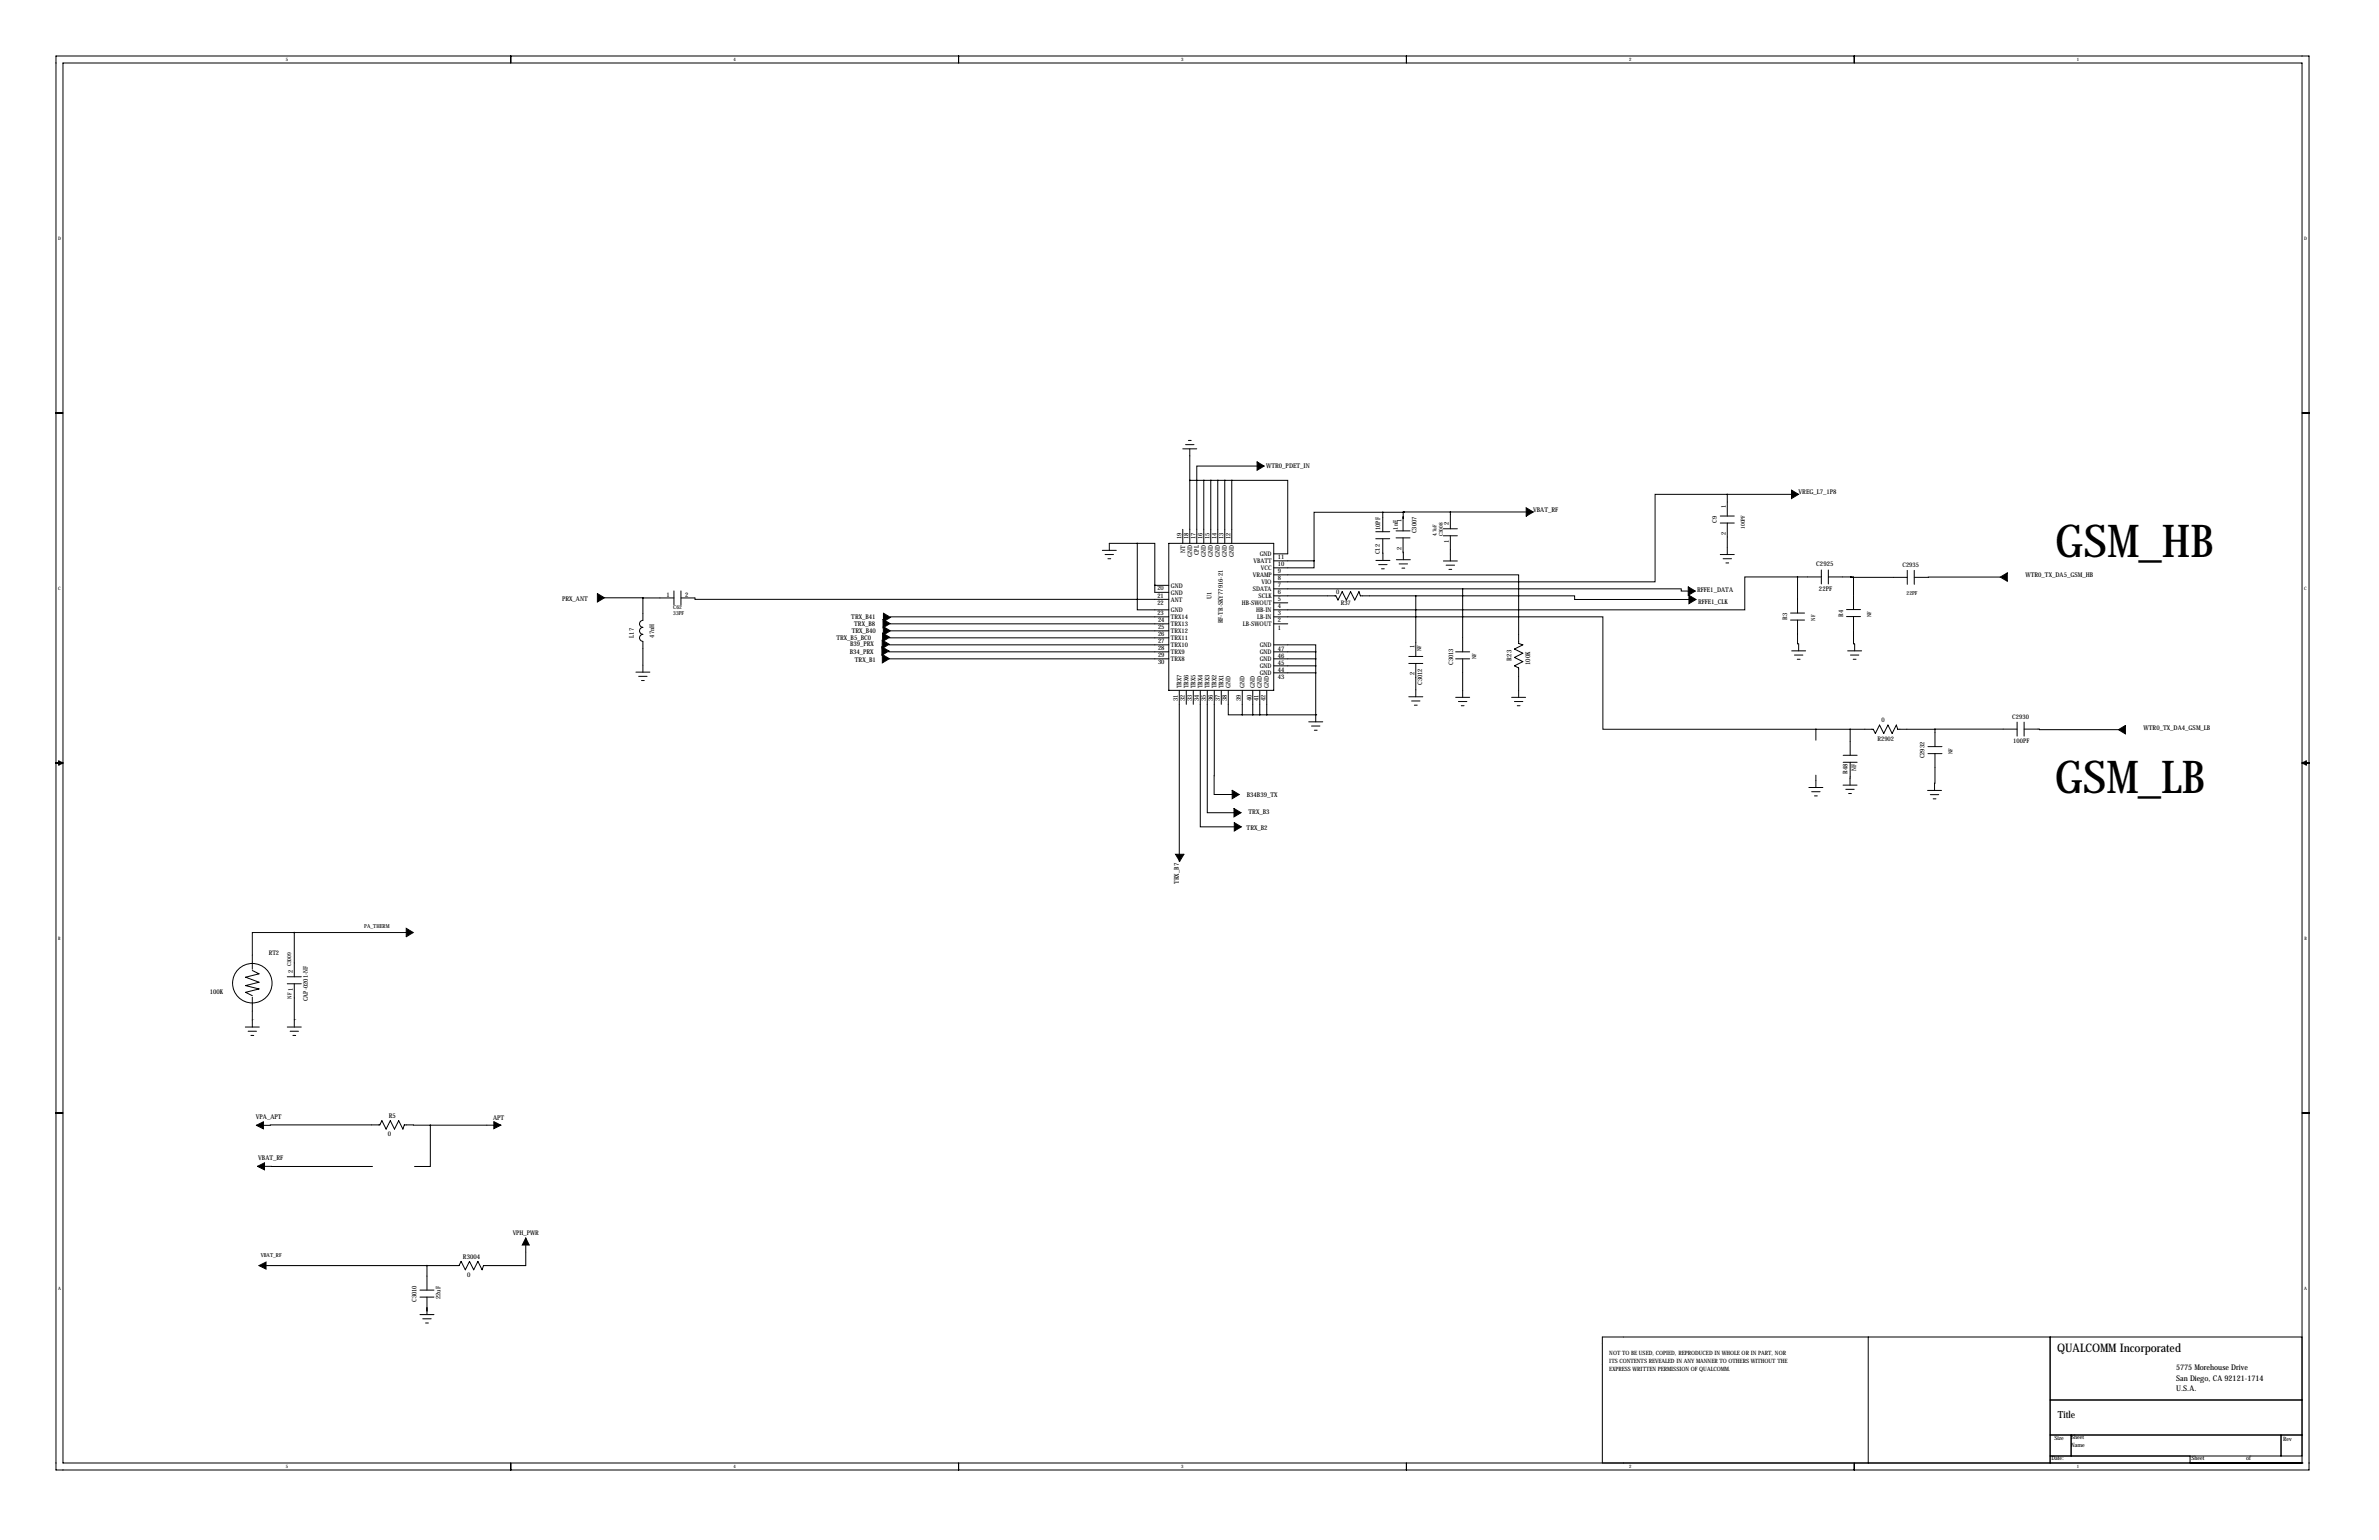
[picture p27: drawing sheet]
<svg xmlns="http://www.w3.org/2000/svg" width="864mm" height="559mm" viewBox="0 0 864 559" stroke-linecap="round" stroke-linejoin="round" font-family="sans-serif">
<defs><g id="words">
<g font-size="16.5">
<text x="746.1" y="202.1">GSM_HB</text>
<text x="745.9" y="287.8">GSM_LB</text>
</g>
<text font-size="4.3" x="746.8" y="490.7">QUALCOMM Incorporated</text>
<text font-size="3.6" x="747" y="514.6">Title</text>
<g font-size="2.8">
<text x="789.9" y="497.3">5775 Morehouse Drive</text>
<text x="789.9" y="501.1">San Diego, CA 92121-1714</text>
<text x="789.9" y="504.8">U.S.A.</text>
</g>
<g font-size="2.4">
<text x="459.6" y="169.9">WTR0_PDET_IN</text>
<text x="652.9" y="179.4">VREG_L7_1P8</text>
<text x="556.6" y="185.8">VBAT_RF</text>
<text x="526" y="190.3" transform="rotate(-90 526 190.3)">2</text>
<text x="526" y="197.2" transform="rotate(-90 526 197.2)">1</text>
<text x="659.3" y="205.5">C2925</text>
<text x="735.3" y="209.4">WTR0_TX_DA5_GSM_HB</text>
<text x="616.1" y="214.8">RFFE1_DATA</text>
<text x="660.3" y="214.3">22PF</text>
<text x="204.1" y="218">PRX_ANT</text>
<text x="616.4" y="219.2">RFFE1_CLK</text>
<text x="309" y="224.7">TRX_B41</text>
<text x="310.1" y="227.2">TRX_B8</text>
<text x="303.6" y="232.1">TRX_B5_BC0</text>
<text x="309.2" y="229.6">TRX_B40</text>
<text x="308.5" y="237.5">B34_PRX</text>
<text x="308.6" y="234.5">B39_PRX</text>
<text x="548.7" y="239.7" transform="rotate(-90 548.7 239.7)">R23</text>
<text x="310.3" y="240.4">TRX_B1</text>
<text x="555.5" y="241.3" transform="rotate(-90 555.5 241.3)">100K</text>
<text x="778.2" y="264.8">WTR0_TX_DA4_GSM_LB</text>
<text x="452.6" y="289.3">B34B39_TX</text>
<text x="453.2" y="295.4">TRX_B3</text>
<text x="452.5" y="301.3">TRX_B2</text>
<text x="427.9" y="320.8" transform="rotate(-90 427.9 320.8)">TRX_B7</text>
<text x="76.2" y="360.6">100K</text>
<text x="92.8" y="406.1">VPA_APT</text>
<text x="141.2" y="405.6">R5</text>
<text x="179" y="406.2">APT</text>
<text x="140.8" y="412.4">0</text>
<text x="93.7" y="420.9">VBAT_RF</text>
<text x="168.1" y="456.7">R3004</text>
<text x="169.6" y="463.4">0</text>
</g>
<g font-size="2.3">
<text x="626.5" y="184.2" transform="rotate(-90 626.5 184.2)">1</text>
<text x="508.8" y="189.6" transform="rotate(-90 508.8 189.6)">1</text>
<text x="623.2" y="189.8" transform="rotate(-90 623.2 189.8)">C9</text>
<text x="428.9" y="195.6" transform="rotate(-90 428.9 195.6)">19</text>
<text x="431.4" y="195.6" transform="rotate(-90 431.4 195.6)">18</text>
<text x="433.9" y="195.6" transform="rotate(-90 433.9 195.6)">17</text>
<text x="436.5" y="195.6" transform="rotate(-90 436.5 195.6)">16</text>
<text x="439" y="195.6" transform="rotate(-90 439 195.6)">15</text>
<text x="441.6" y="195.6" transform="rotate(-90 441.6 195.6)">14</text>
<text x="444.1" y="195.6" transform="rotate(-90 444.1 195.6)">13</text>
<text x="446.6" y="195.6" transform="rotate(-90 446.6 195.6)">12</text>
<text x="501" y="192.4" transform="rotate(-90 501 192.4)">10PF</text>
<text x="507.5" y="192.2" transform="rotate(-90 507.5 192.2)">1nF</text>
<text x="514.2" y="193.5" transform="rotate(-90 514.2 193.5)">C3007</text>
<text x="626.5" y="194" transform="rotate(-90 626.5 194)">2</text>
<text x="430.2" y="200.7" transform="rotate(-90 430.2 200.7)">NT</text>
<text x="432.7" y="202.3" transform="rotate(-90 432.7 202.3)">GND</text>
<text x="435.2" y="201.5" transform="rotate(-90 435.2 201.5)">CPL</text>
<text x="437.8" y="202.3" transform="rotate(-90 437.8 202.3)">GND</text>
<text x="440.3" y="202.3" transform="rotate(-90 440.3 202.3)">GND</text>
<text x="442.9" y="202.3" transform="rotate(-90 442.9 202.3)">GND</text>
<text x="445.4" y="202.3" transform="rotate(-90 445.4 202.3)">GND</text>
<text x="447.9" y="202.3" transform="rotate(-90 447.9 202.3)">GND</text>
<text x="457.3" y="201.8">GND</text>
<text x="463.9" y="203">11</text>
<text x="500.9" y="201.1" transform="rotate(-90 500.9 201.1)">C12</text>
<text x="508.8" y="199.4" transform="rotate(-90 508.8 199.4)">2</text>
<text x="454.8" y="209.4">VRAMP</text>
<text x="455" y="204.3">VBATT</text>
<text x="457.7" y="206.9">VCC</text>
<text x="463.9" y="208.1">9</text>
<text x="463.9" y="205.5">10</text>
<text x="690.6" y="205.7">C2935</text>
<text x="420.1" y="214.2">20</text>
<text x="425" y="213.2">GND</text>
<text x="425" y="215.7">GND</text>
<text x="454.8" y="214.5">SDATA</text>
<text x="457.9" y="211.9">VIO</text>
<text x="463.9" y="215.7">6</text>
<text x="463.9" y="213.2">7</text>
<text x="463.9" y="210.6">8</text>
<text x="485" y="215.4">0</text>
<text x="241.9" y="216.5">1</text>
<text x="248.7" y="216.5">2</text>
<text x="420.1" y="217">21</text>
<text x="420.1" y="219.5">22</text>
<text x="425" y="218.3">ANT</text>
<text x="439.8" y="217.3" transform="rotate(-90 439.8 217.3)">U1</text>
<text x="450.8" y="219.6">HB-SWOUT</text>
<text x="456.9" y="217">SCLK</text>
<text x="463.9" y="220.8">4</text>
<text x="463.9" y="218.2">5</text>
<text x="486.7" y="219.4">R37</text>
<text x="420.1" y="223.3">23</text>
<text x="420.4" y="225.9">24</text>
<text x="425" y="222.1">GND</text>
<text x="425" y="224.6">TRX14</text>
<text x="425" y="227.2">TRX13</text>
<text x="443.9" y="226.1" transform="rotate(-90 443.9 226.1)">RF-TR-SKY77916-21</text>
<text x="451.2" y="227.2">LB-SWOUT</text>
<text x="456" y="222.1">HB-IN</text>
<text x="456.3" y="224.6">LB-IN</text>
<text x="463.9" y="225.9">2</text>
<text x="463.9" y="223.3">3</text>
<text x="648.7" y="225" transform="rotate(-90 648.7 225)">R3</text>
<text x="669" y="223.7" transform="rotate(-90 669 223.7)">R4</text>
<text x="230.1" y="231.4" transform="rotate(-90 230.1 231.4)">L17</text>
<text x="237.5" y="231.4" transform="rotate(-90 237.5 231.4)">47nH</text>
<text x="420.4" y="228.4">25</text>
<text x="420.4" y="230.9">26</text>
<text x="420.4" y="233.5">27</text>
<text x="425" y="229.7">TRX12</text>
<text x="425" y="232.3">TRX11</text>
<text x="463.9" y="228.7">1</text>
<text x="420.4" y="236">28</text>
<text x="420.4" y="238.6">29</text>
<text x="425" y="234.8">TRX10</text>
<text x="425" y="237.3">TRX9</text>
<text x="425" y="239.9">TRX8</text>
<text x="457.3" y="239.9">GND</text>
<text x="457.3" y="237.3">GND</text>
<text x="457.3" y="234.8">GND</text>
<text x="463.9" y="238.6">46</text>
<text x="463.9" y="236.1">47</text>
<text x="513.4" y="235.2" transform="rotate(-90 513.4 235.2)">1</text>
<text x="420.4" y="241.1">30</text>
<text x="457.3" y="245">GND</text>
<text x="457.3" y="242.4">GND</text>
<text x="463.9" y="243.7">44</text>
<text x="463.9" y="241.2">45</text>
<text x="513.4" y="245" transform="rotate(-90 513.4 245)">2</text>
<text x="527.5" y="241.3" transform="rotate(-90 527.5 241.3)">C3013</text>
<text x="428.9" y="249.7" transform="rotate(-90 428.9 249.7)">TRX7</text>
<text x="431.4" y="249.7" transform="rotate(-90 431.4 249.7)">TRX6</text>
<text x="434" y="249.7" transform="rotate(-90 434 249.7)">TRX5</text>
<text x="436.5" y="249.7" transform="rotate(-90 436.5 249.7)">TRX4</text>
<text x="439.1" y="249.7" transform="rotate(-90 439.1 249.7)">TRX3</text>
<text x="441.6" y="249.7" transform="rotate(-90 441.6 249.7)">TRX2</text>
<text x="444.1" y="249.7" transform="rotate(-90 444.1 249.7)">TRX1</text>
<text x="446.7" y="249.7" transform="rotate(-90 446.7 249.7)">GND</text>
<text x="451.8" y="249.7" transform="rotate(-90 451.8 249.7)">GND</text>
<text x="455.6" y="249.7" transform="rotate(-90 455.6 249.7)">GND</text>
<text x="458.1" y="249.7" transform="rotate(-90 458.1 249.7)">GND</text>
<text x="460.6" y="249.7" transform="rotate(-90 460.6 249.7)">GND</text>
<text x="463.9" y="246.3">43</text>
<text x="516.2" y="248.6" transform="rotate(-90 516.2 248.6)">C3012</text>
<text x="427.6" y="254.4" transform="rotate(-90 427.6 254.4)">31</text>
<text x="430.1" y="254.4" transform="rotate(-90 430.1 254.4)">32</text>
<text x="432.7" y="254.4" transform="rotate(-90 432.7 254.4)">33</text>
<text x="435.2" y="254.4" transform="rotate(-90 435.2 254.4)">34</text>
<text x="437.7" y="254.4" transform="rotate(-90 437.7 254.4)">35</text>
<text x="440.3" y="254.4" transform="rotate(-90 440.3 254.4)">36</text>
<text x="442.8" y="254.4" transform="rotate(-90 442.8 254.4)">37</text>
<text x="445.4" y="254.4" transform="rotate(-90 445.4 254.4)">38</text>
<text x="450.4" y="254.4" transform="rotate(-90 450.4 254.4)">39</text>
<text x="454.3" y="254.4" transform="rotate(-90 454.3 254.4)">40</text>
<text x="456.8" y="254.4" transform="rotate(-90 456.8 254.4)">41</text>
<text x="459.3" y="254.4" transform="rotate(-90 459.3 254.4)">42</text>
<text x="683" y="262.1">0</text>
<text x="730.5" y="260.8">C2930</text>
<text x="681.5" y="268.8">R2902</text>
<text x="730.9" y="269.5">100PF</text>
<text x="698.6" y="275.2" transform="rotate(-90 698.6 275.2)">C2932</text>
<text x="670.7" y="280.8" transform="rotate(-90 670.7 280.8)">R48</text>
<text x="673.8" y="279.8" transform="rotate(-90 673.8 279.8)">NF</text>
<text x="97.6" y="346.4">RT2</text>
<text x="106.3" y="352.9" transform="rotate(-90 106.3 352.9)">2</text>
<text x="106.3" y="359.7" transform="rotate(-90 106.3 359.7)">1</text>
<text x="111.8" y="363.3" transform="rotate(-90 111.8 363.3)">CAP-0201-NF</text>
<text x="186.1" y="448">VPH_PWR</text>
<text x="151.2" y="472.4" transform="rotate(-90 151.2 472.4)">C3010</text>
<text x="159.9" y="471.4" transform="rotate(-90 159.9 471.4)">22uF</text>
</g>
<g font-size="2.1">
<text x="584.2" y="491.7">NOT TO BE USED, COPIED, REPRODUCED IN WHOLE OR IN PART, NOR</text>
<text x="584.2" y="497.3">EXPRESS WRITTEN PERMISSION OF QUALCOMM.</text>
<text x="584.2" y="494.5">ITS CONTENTS REVEALED IN ANY MANNER TO OTHERS WITHOUT THE</text>
<text x="745.7" y="522.4">Size</text>
<text x="751.8" y="525">Name</text>
<text x="751.8" y="522.2">Sheet</text>
<text x="828.8" y="522.7">Rev</text>
<text x="744.7" y="529.8">Date:</text>
<text x="795.5" y="529.8">Sheet</text>
<text x="815.3" y="529.8">of</text>
</g>
<g font-size="2">
<text x="633.4" y="192" transform="rotate(-90 633.4 192)">100PF</text>
<text x="692.1" y="215.8">22PF</text>
<text x="244.4" y="221">C62</text>
<text x="244.4" y="223.3">33PF</text>
<text x="658.9" y="225.2" transform="rotate(-90 658.9 225.2)">NF</text>
<text x="679.2" y="224" transform="rotate(-90 679.2 224)">NF</text>
<text x="515.9" y="236.3" transform="rotate(-90 515.9 236.3)">NF</text>
<text x="535.8" y="239.1" transform="rotate(-90 535.8 239.1)">NF</text>
<text x="708.8" y="273.7" transform="rotate(-90 708.8 273.7)">NF</text>
<text x="132.2" y="336.6">PA_THERM</text>
<text x="105.7" y="350.7" transform="rotate(-90 105.7 350.7)">C3009</text>
<text x="105.8" y="362.4" transform="rotate(-90 105.8 362.4)">NF</text>
<text x="94.6" y="456.1">VBAT_RF</text>
</g>
<g font-size="1.9">
<text x="521.5" y="194.7" transform="rotate(-90 521.5 194.7)">4.7uF</text>
<text x="523.8" y="194.7" transform="rotate(-90 523.8 194.7)">C3008</text>
</g>
<g font-size="1.7">
<text x="103.7" y="22.2">5</text>
<text x="266.3" y="22.2">4</text>
<text x="428.8" y="22.2">3</text>
<text x="591.4" y="22.2">2</text>
<text x="754" y="22.2">1</text>
<text x="21.1" y="86.9">D</text>
<text x="836.4" y="86.9">D</text>
<text x="21.1" y="213.9">C</text>
<text x="836.5" y="213.9">C</text>
<text x="21.2" y="340.9">B</text>
<text x="836.5" y="340.9">B</text>
<text x="21.1" y="467.9">A</text>
<text x="836.4" y="467.9">A</text>
<text x="103.7" y="532.7">5</text>
<text x="266.3" y="532.7">4</text>
<text x="428.8" y="532.7">3</text>
<text x="591.4" y="532.7">2</text>
<text x="754" y="532.7">1</text>
</g>
<g font-size=".4">
<text x="91.6" y="370.1">GND</text>
<text x="106.8" y="370.1">GND</text>
</g>
</g></defs>
<g fill="none" stroke="#000" stroke-width=".36">
<path d="M20.3 20.3h817.9v513.1h-817.9zM22.9 22.9h812.8v508h-812.8zM185.4 20.3v2.6M348 20.3v2.6M510.5 20.3v2.6M673.1 20.3v2.6M20.3 149.9h2.6M431.4 159.8h1M835.7 149.9h2.5M429.4 162.9h5M430.4 161.3h3M431.9 162.9v34.3"/>
<path d="M431.9 174.3h15.2M437 174.3v22.9M439.5 174.3v22.9M442.1 174.3v22.9M444.6 174.3v22.9M447.1 174.3h20.4v26.7h-5.1M447.1 174.3v22.9M458.9 169.1h-24.5v28.1M627 179.4h-26.2v31.7h-138.4M627 179.4v7.8M627 179.4h25.9M400.2 199.7h5"/>
<path d="M412.9 197.2h6.3v15.2M412.9 197.2v24.1h11.4M412.9 197.2h-10.2v2.5M424.3 197.2h38.1v53.3h-38.1zM429.4 192.1v5.1M499.4 195.5h5.1M499.4 192.9h5.1M502 185.9h-25v17.6M502 185.9v7M502 195.5v7.9M506.8 192.6h5.1M506.8 195.2h5.1"/>
<path d="M509.3 195.2l.1 7.9M509.7 185.8h-.3l-.1 6.8M509.7 185.8l-7.7 .1M509.7 185.8h46.9M524 194.4h5M524 191.9h5M526.5 185.8v6.1M526.5 194.4v9.2M624.5 187.2h5.1M624.5 189.8h5.1M627 189.8v11.4M219.4 216.9l14 .1"/>
<path d="M233.4 217v8.1a1.27 1.27 0 0 0-1.2 1.3 1.27 1.27 0 0 0 1.2 1.2M244.7 217h-11.3M244.7 214.4v5.1M247.2 214.4v5.1M247.2 217h5.1v.5h172M401.2 201.2h3M402.2 202.7h1M419.2 212.4h5.1M419.2 212.4h.1M419.2 212.4v2.5h5.1M462.4 208.6h88.9v24.9l1.5 .5-3 1.5 3 1.5-3 1.6 3 1.5-3 1.5 1.5 .8v10.6M462.4 218.7h5.1"/>
<path d="M462.4 216.2h22.5l.8 1.5 1.5-3 1.5 3 1.6-3 1.5 3 1.5-3 .5 1.5h20.1M462.4 213.7h68.6M462.4 203.5h14.6M477 203.5v2.5h-14.6M499.5 203.4h5M500.5 204.9h3M501.5 206.4h1M506.9 203.1h5.1M507.9 204.6h3M508.9 206.1h1M513.9 216.2h57.7v1.3h44M513.9 216.2v22"/>
<path d="M524 203.6h5M525 205.1h3M526 206.6h1M531 213.7h79.3v.8h5.1M531 213.7v22.8M624.5 201.2h5.1M625.5 202.7h3M626.5 204.3h1M652.5 209.3h-19.1v12h-171M652.5 209.3h8.7M652.5 209.3v13.2M661.2 206.8v5.1"/>
<path d="M663.7 206.8v5.1M663.7 209.3h8.2M671.9 209.3h.9v11.9M671.9 209.3l20.5 .2M692.4 207v5M694.9 207v5M726.1 209.4l-31.2 .1M233.4 230.2a1.27 1.27 0 0 0-1.2 1.2 1.27 1.27 0 0 0 1.2 1.3M233.4 227.6a1.27 1.27 0 0 0-1.2 1.3 1.27 1.27 0 0 0 1.2 1.3M233.4 232.7v11.2M322.7 236.2v.3h101.6M322.8 233.8v.2h101.5"/>
<path d="M322.8 239l101.5 .1M322.9 231.2v.2h101.4M323.1 226.3l101.2 .1M424.3 223.8h-101.1v.2M424.3 228.9h-101.1M462.4 223.8h119.5v40.8h77.3M462.4 234h15.2v2.5M462.4 239.1h15.2M462.4 236.5h15.2M462.4 226.4h5.1M477.6 236.5v25.4M511.4 238.2h5.1"/>
<path d="M528.4 239.1h5.1M528.4 236.5h5.1M531 239.1v13.9M650 225h5.1M650 222.5h5.1M650.4 236.2h5.1M651.4 237.7h3.1M652.4 239.2h1M652.5 225v8.6h.4v2.6M670.3 223.7h5.1M670.3 221.2h5.1M670.7 236.2h5.1"/>
<path d="M671.7 237.7h3.1M672.7 239.2h1.1M672.8 223.7v9.9h.5v2.6M230.8 243.9h5.1M231.9 245.4h3M232.9 246.9h1M428.1 250.5l.1 62M430.6 250.5v5.1M433.2 250.5v5.1M435.7 250.5v49.5h14.9M438.3 250.5v44.4h12.2M440.8 250.5l-.1 37.8h9.1"/>
<path d="M443.3 250.5v5.1M445.9 250.5v8.9h5.1M451 250.5v8.9M451 259.4h26.6M454.8 250.5v8.9M457.3 250.5v8.9M459.8 250.5v8.9M462.4 244.1h15.2M477.6 259.4h.1M477.6 241.6h-15.2M511.4 252.8h5.1M511.4 240.7h5.1"/>
<path d="M512.4 254.4h3.1M513.4 255.9h1.1M513.9 240.7v12.1M528.4 253h5.1M529.4 254.6h3.1M530.5 256.1h1M548.7 253h5.1M549.8 254.6h3M550.8 256.1h1M20.3 276.9h2.6M21.3 276.1l1.6 .8-1.6 .7zM475.1 261.9h5.1"/>
<path d="M476.1 263.4h3M477.1 265h1M659.2 264.6h20.8l.8 1.5 1.5-3 1.5 3 1.5-3 1.6 3 1.5-3 .5 1.5h13.5M659.2 264.6v4M669.1 276.6h5.1M669.1 274.1h5.1M671.6 264.6v9.5M671.6 276.6v8.3M699.9 273.5h5.1M699.9 270.9h5.1M702.4 264.6v6.3M702.4 273.5l-.1 13.3"/>
<path d="M732.2 262v5.1M732.2 264.6h-29.8M734.8 262v5.1M734.8 264.6l34.2 .2M835.7 276.9h2.5M835.7 276.9l1.5-.8v1.5zM656.6 285.8h5.1M657.7 287.3h3M658.7 288.8h1M659.2 281.3v4.4M669 284.9h5.1M670.1 286.4h3"/>
<path d="M671.1 287.9h1M699.7 286.8h5.1M700.7 288.3h3.1M701.8 289.9h1M106.8 338.4h-15.2v13.3M106.8 338.4v16M106.8 338.4h40.7M91.6 352.1l2.4 1.3-4.8 1.2 4.8 1.8-4.8 1.2 4.8 1.3-4.8 1.2 2.4 1.2M104.3 357h5.1M104.3 354.4h5.1M106.8 357v15.7M89.1 372.7h5"/>
<path d="M90.1 374.2h3M91.1 375.7h1M91.6 361.8v10.9M104.3 372.7h5.1M105.3 374.2h3.1M106.3 375.7h1M20.3 403.9h2.6M156.2 408.3l-9.4-.1-.5 1.5-1.6-3-1.5 3-1.5-3-1.5 3-1.6-3-.7 1.5-44.8 .1M156.2 408.3v15h-5.7M181.8 408.3h-25.6M835.7 403.9h2.5M93.5 423.2l41.7 .1"/>
<path d="M155 459.2v8.9M190.9 449.2v10h-15.4l-.5 1.6-1.5-3.1-1.5 3.1-1.6-3.1-1.5 3.1-1.5-3.1-.8 1.5h-72.6M152.5 477h5M152.5 470.7h5M152.5 468.1h5M153.5 478.5h3M155 470.7v6.3M154.5 480.1h1M678.2 485.1v45.8M744.2 485.1v45.8M835.7 485.1h-254v45.8M744.2 508h91.5"/>
<path d="M185.4 530.9v2.5M348 530.9v2.5M510.5 530.9v2.5M673.1 530.9v2.5M744.2 520.7h91.5M744.2 528.3h91.5M751.8 520.7v7.6M795 530.9h.1M795 528.3v2.6M828 520.7v7.6M835.7 530.9h.1"/>
<circle cx="91.6" cy="356.8" r="7.2"/>
</g>
<g fill="#000" stroke="#000" stroke-width=".36">
<path d="M456.3 167.6l2.6 1.5-2.6 1.5zM650.3 177.9l2.6 1.5-2.6 1.5zM554 184.3l2.6 1.5-2.6 1.5zM216.9 215.4l2.5 1.5-2.5 1.5zM612.9 213l2.5 1.5-2.5 1.5zM613.1 216l2.5 1.5-2.5 1.5zM726.1 209.4l2.6-1.5v3zM320.1 234.7l2.6 1.5-2.6 1.5zM320.2 232.3l2.6 1.5-2.6 1.5zM320.3 237.5l2.5 1.5-2.5 1.5zM320.4 229.7l2.5 1.5-2.5 1.6zM320.5 224.7l2.6 1.6-2.6 1.5z"/>
<path d="M320.6 227.4l2.6 1.5-2.6 1.5zM320.7 222.5l2.5 1.5-2.5 1.6zM769 264.8l2.6-1.6v3.1zM447.3 286.8l2.5 1.5-2.5 1.5zM448 293.4l2.5 1.5-2.5 1.5zM448.1 298.5l2.5 1.5-2.5 1.5zM426.7 310h3.1l-1.6 2.5zM147.5 336.9l2.5 1.5-2.5 1.5zM93.1 408.3l2.5-1.2v2.5zM179.3 407l2.5 1.3-2.5 1.2zM93.5 423.2l2.5-1.3v2.6zM94 459.2l2.6-1.2v2.5z"/>
<path d="M190.9 449.2l1.2 2.6h-2.5z"/>
</g>
<path d="M106.8 338.4a.05 .05 0 0 0 .1 0 .05 .05 0 0 0-.1 0zM459.8 259.4a.05 .05 0 0 0 .1 0 .05 .05 0 0 0-.1 0zM454.7 259.4a.05 .05 0 0 0 .1 0 .05 .05 0 0 0-.1 0zM450.9 259.4a.05 .05 0 0 0 .1 0 .05 .05 0 0 0-.1 0zM530.9 213.7a.05 .05 0 0 0 .1 0 .05 .05 0 0 0-.1 0zM442 174.3a.05 .05 0 0 0 .1 0 .05 .05 0 0 0-.1 0zM447.1 174.3a.05 .05 0 0 0 .1 0 .05 .05 0 0 0-.1 0zM412.8 197.2a.05 .05 0 0 0 .1 0 .05 .05 0 0 0-.1 0zM501.9 185.9a.05 .05 0 0 0 .1 0 .05 .05 0 0 0-.1 0zM513.9 216.2a.05 .05 0 0 0 .1 0 .05 .05 0 0 0-.1 0z" fill="#000" stroke="#000" stroke-width=".51"/>
<use href="#words"/>
</svg>
